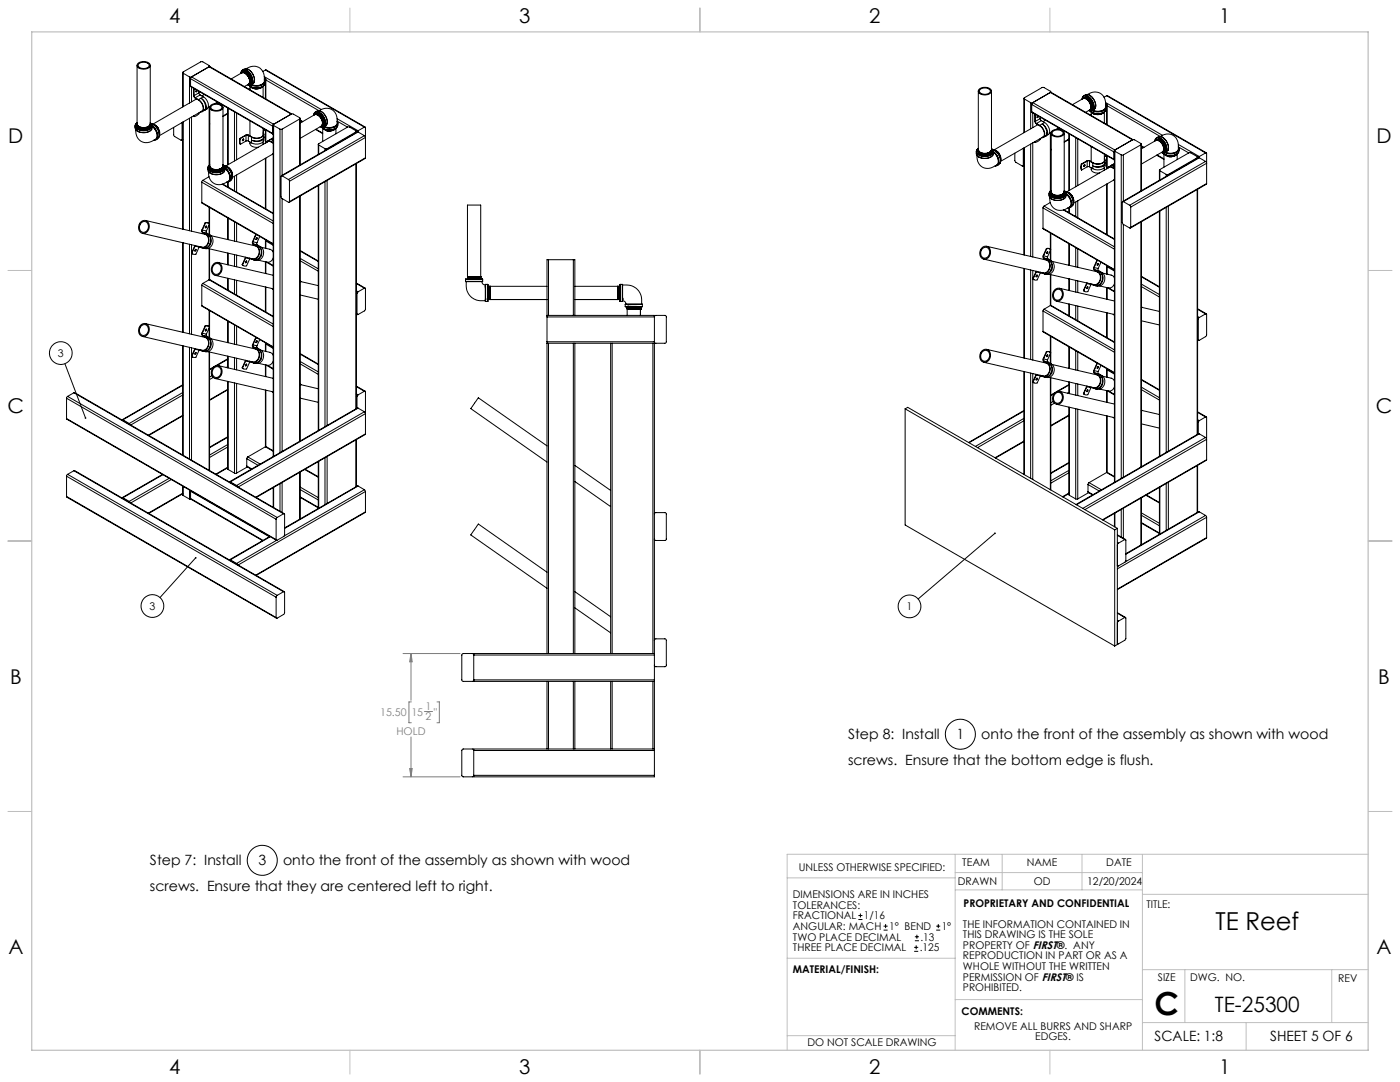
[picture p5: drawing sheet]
<svg xmlns="http://www.w3.org/2000/svg" width="559mm" height="432mm" viewBox="0 0 559 432" stroke-linecap="round" stroke-linejoin="round" font-family="sans-serif">
<defs><g id="words">
<text font-size="12.7" x="460.9" y="405.2">C</text>
<text font-size="9.9" x="485.1" y="371.2">TE Reef</text>
<text font-size="8.5" x="484.9" y="404">TE-25300</text>
<g font-size="8.1">
<text x="67.6" y="9.3">4</text>
<text x="207.3" y="9.3">3</text>
<text x="347" y="9.3">2</text>
<text x="486.7" y="9.3">1</text>
<text x="3.3" y="57">D</text>
<text x="549.4" y="57">D</text>
<text x="3" y="164.9">C</text>
<text x="549.1" y="164.9">C</text>
<text x="4" y="272.9">B</text>
<text x="550.1" y="272.9">B</text>
<text x="3.3" y="380.8">A</text>
<text x="549.4" y="380.8">A</text>
<text x="67.6" y="428.4">4</text>
<text x="207.3" y="428.4">3</text>
<text x="347" y="428.4">2</text>
<text x="486.7" y="428.4">1</text>
</g>
<g font-size="5.6">
<text x="338.5" y="294.9">Step 8: Install</text>
<text x="381.8" y="295">1</text>
<text x="391.6" y="294.9">onto the front of the assembly as shown with wood</text>
<text x="338.5" y="305.1">screws. Ensure that the bottom edge is flush.</text>
<text x="59.9" y="345.2">Step 7: Install</text>
<text x="103.1" y="345.3">3</text>
<text x="113" y="345.2">onto the front of the assembly as shown with wood</text>
<text x="59.9" y="355.5">screws. Ensure that they are centered left to right.</text>
<text x="460.9" y="415.2">SCALE: 1:8</text>
<text x="507" y="415.2">SHEET 5 OF 6</text>
</g>
<g font-size="4.2">
<text x="23.1" y="142.4">3</text>
<text x="59.7" y="243.3">3</text>
<text x="361.9" y="243.5">1</text>
<text x="318.8" y="347.7">UNLESS OTHERWISE SPECIFIED:</text>
<text x="384.1" y="345.5">TEAM</text>
<text x="409.9" y="345.7">NAME</text>
<text x="441.6" y="345.7">DATE</text>
<text x="382.3" y="353.3">DRAWN</text>
<text x="412.6" y="353.3">OD</text>
<text x="433.9" y="353.3">12/20/2024</text>
<text x="316.5" y="358.5">DIMENSIONS ARE IN INCHES</text>
<text x="316.5" y="362.7">TOLERANCES:</text>
<text x="384.6" y="361.9">PROPRIETARY AND CONFIDENTIAL</text>
<text x="457.6" y="362.3">TITLE:</text>
<text x="316.5" y="371.2">ANGULAR: MACH</text>
<text x="316.5" y="366.9">FRACTIONAL</text>
<text x="344.8" y="366.9">1/16</text>
<text x="354.9" y="371.2">1° BEND</text>
<text x="375.9" y="371.2">1°</text>
<text x="384.4" y="370.2">THE INFORMATION CONTAINED IN</text>
<text x="316.5" y="375.4">TWO PLACE DECIMAL</text>
<text x="367.4" y="375.4">.13</text>
<text x="384.4" y="374.4">THIS DRAWING IS THE SOLE</text>
<text x="316.5" y="379.6">THREE PLACE DECIMAL</text>
<text x="367.1" y="379.6">.125</text>
<text x="384.4" y="378.6">PROPERTY OF FIRST®. ANY</text>
<text x="384.4" y="382.9">REPRODUCTION IN PART OR AS A</text>
<text x="316.5" y="388.4">MATERIAL/FINISH:</text>
<text x="384.4" y="387.1">WHOLE WITHOUT THE WRITTEN</text>
<text x="384.4" y="391.3">PERMISSION OF FIRST® IS</text>
<text x="384.4" y="395.6">PROHIBITED.</text>
<text x="462.2" y="391.3">SIZE</text>
<text x="475.1" y="391.3">DWG. NO.</text>
<text x="534.1" y="391.8">REV</text>
<text x="383.8" y="405.1">COMMENTS:</text>
<text x="388.8" y="410.9">REMOVE ALL BURRS AND SHARP</text>
<text x="322.3" y="417.6">DO NOT SCALE DRAWING</text>
<text x="413.2" y="415.2">EDGES.</text>
</g>
<g font-size="4.2" fill="#808080">
<text x="151.7" y="285.6">15.50</text>
<text x="164.2" y="285.6">15</text>
<text x="169.8" y="283.3">1</text>
<text x="169.8" y="287.5">2</text>
<text x="173.1" y="285.6">&quot;</text>
<text x="158.2" y="293.2">HOLD</text>
</g>
</g></defs>
<g fill="none" stroke="#c0c0c0" stroke-width=".4">
<path d="M139.7 3.2v9.5M279.4 3.2v9.5M419.1 3.2v9.5M3.1 107.9h9.6M546.1 107.9h9.5M3.1 215.9h9.6M546.1 215.9h9.5M3.1 323.8h9.6M546.1 323.8h9.5M314.2 350.3h67M381.2 340.9v78.2M381.2 355.1h74.8"/>
<path d="M381.2 348.2h74.8M400 340.9v14.2M431.9 340.9v14.2M456 340.9v78.2M456 356.9h90.1M546.1 340.9h-231.9v78.2M314.2 382.4h67.2M381.2 398.9h74.8M456 387h90.1M472.9 387v21.1M531.6 387v21.1M139.7 419.1v9.6"/>
<path d="M279.4 419.1v9.6M314.2 413.3h67M419.1 419.1v9.6M456 408.1h90.1M497.4 408.1v11"/>
</g>
<path d="M12.7 12.7h533.4v406.4h-533.4z" fill="none" stroke="#c0c0c0" stroke-width=".5"/>
<g fill="none" stroke="#000" stroke-width=".4">
<path d="M54.7 26.1v23.3a3.2 3.2 0 0 0 4.7 .9l.6-.9v-23.3M54.9 25.5a3.4 3.4 0 0 1 5 .4 2.53 2.53 0 0 1-3.6 1.6l-.6-.2a1.2 1.2 0 0 1-.8-1.8zM55.4 25.5a2.72 2.72 0 0 1 4.1 .5 2.57 2.57 0 0 1-4.1 .7l-.3-.5zM72.9 29v13.7M73.1 29.2l2.5 1.5M73.1 29.2v13.4M75.6 30.7h.8M75.6 30.7v10.4M76.1 34.3l32.8 19.2M76.1 31.4l32.7 18.9M76.1 34.3l32.7 18.9M76.1 31.4v2.9"/>
<path d="M76.4 30.7l-.3 .7M76.4 30.7l32.8 18.9M76.4 34.8v5.8M77.3 35.6l.1 3 1.8 1.3a3.2 3.2 0 0 1 1.3 4.5l-.2 .1M77.3 35.6h.1M77.4 38.2l.5 .8M77.4 35.6v2.6M77.5 35.3l-.2 .3M77.6 35.5l-.2 .1M77.9 39l1.3 .8M78.5 39.5l-17.5 10.1M78.5 35.9l-.3 .7 .3-.1 .2-.4"/>
<path d="M78.6 36l-.4 .6M79.2 39.8a3.6 3.6 0 0 1 1.6 4.7l-.9 .2M79.4 37l.5 .9M79.4 37l-2 1.2M79.4 36.5v.5M79.9 37.9l-2 1.1M79.9 37.9l1.3 .7M81.2 38.6a3.5 3.5 0 0 1 1.4 4.9l-.9 .5M81.2 38.6l-2 1.2M81.6 37.7l-1 .6M83.5 26.6v-.4l-2.6-1.6h-.7l-7.1 4.1v.5M83.5 26.6l33 18.9"/>
<path d="M83.5 26.6l-7.1 4.1M83.5 26.6l32.7 18.9M83.6 26.4v.2M96.1 29.3a1.56 1.56 0 0 1 1.2-1.5 1.56 1.56 0 0 1 1.7 .6 3.8 3.8 0 0 1 1.2 5.5l-1.4-.1a1.65 1.65 0 0 0 1.9-.5 1.65 1.65 0 0 0 0-2 3.4 3.4 0 0 0-4-3.1l-.5 1.1M96.6 29.1a2.95 2.95 0 0 1 3.3 3.3l-.6 1.1M96.7 29h.1M96.7 29a3 3 0 0 1 2.7 4.4v.1a1.84 1.84 0 0 0 .6-3l-1-1.4a1.38 1.38 0 0 0-2.3-.1M96.7 29l-4.4 2.5M96.7 29l1.6 .6M96.7 29a3.1 3.1 0 0 1 2.5 4.5M96.8 28.9a3.1 3.1 0 0 1 3.2 3.9l-.5 .6M96.9 28.9h.1"/>
<path d="M96.9 28.9a3.1 3.1 0 0 1 2.7 4.4M97 28.8a3.1 3.1 0 0 1 3.2 3.9l-.5 .6M97.1 28.8h.1M97.1 28.8a3 3 0 0 1 2.7 4.4M97.2 28.7l.7-.1 1.3 .6M97.3 28.6h.1M97.3 28.6l1.3 .2M97.3 29a3.6 3.6 0 0 1 2.4 3.5M97.4 28.9l1.4 .6M98.1 27.4l-1.3 .5M98.1 27.4l1.1 .4M98.3 27.4a4.6 4.6 0 0 1 5.8 .2 4.6 4.6 0 0 1 1 5.7 4.7 4.7 0 0 1-4.7 .4"/>
<path d="M98.3 29.6a3 3 0 0 1 .8 4.1l-1.6 .8M98.3 29.6a3.7 3.7 0 0 1 1.3 3.5M98.3 29.6a2.94 2.94 0 0 1 .9 4M99.2 27.8a4.8 4.8 0 0 1 2.1 5.3M99.2 27.8a4.6 4.6 0 0 1 2.1 5.2M99.2 33.6h.1M99.6 33.1h.1M99.6 33.3h.1M99.6 32.9v.1M99.8 34.4v1.4M99.8 35.4l-.4 .2M99.8 33.2h.1"/>
<path d="M100 34.5a3.6 3.6 0 0 0 4.8 0M100 34.5a3.7 3.7 0 0 0 4.6 .1 3.6 3.6 0 0 1-4.6-.1zM100.1 34.6a3.8 3.8 0 0 0 4.4 .1M100.8 34.9l1.4 .3 1.4-.2M101.7 35.1l.9 .1M105 33.3h.1M105 34.4v4.5M105.5 30.6l22.7 13.1M105.5 31.1l.5 .3-.1 .4M105.5 31.6l.1 .2M105.6 31.8a2.03 2.03 0 0 1-2.3 2.4l-3-.4 1-.7M105.6 33.8a4.6 4.6 0 0 1-6.3 .2"/>
<path d="M105.7 31.8l.1 .3a2.63 2.63 0 0 1-3.4 2.3l-2.2-.5M105.8 32.4a2.6 2.6 0 0 1-3.2 2.7l-1.9-.3-1.4-.8M105.9 27.9l39.8 22.8M105.9 31.8l-.2 .1M105.9 27.9l39.6 22.8M105.9 27.9l-1 .6M105.9 31.8v7.6M106.1 31.9l21.3 12.3a4.5 4.5 0 0 1 5.1-.4 4.5 4.5 0 0 1 2.1 4.8v.5M106.1 31.6v7.9M390.5 36.4v23.3a3.1 3.1 0 0 0 4.6 .9l.6-.9v-23.3M390.7 35.8a3.4 3.4 0 0 1 5 .4 2.86 2.86 0 0 1-4.5 1.2 1.13 1.13 0 0 1-.5-1.6zM391.1 35.9a2.63 2.63 0 0 1 4.2 .5 2.5 2.5 0 0 1-4.4-.1z"/>
<path d="M408.7 39.3v13.7M408.9 39.5l2.5 1.5M408.9 39.5v13.3M419.2 36.9v-.5l-3-1.5-7.4 4.2 .1 .4M419.2 36.9l33 18.8M419.2 36.9l-7 4.1M419.2 36.9l32.8 18.9M419.4 36.7v.2M432.2 38.7l-.3 .9M432.2 38.7l.3-.4a3.4 3.4 0 0 1 4 2.9l.1 .4a1.72 1.72 0 0 1 0 1.9 1.72 1.72 0 0 1-1.8 .7l-.2-.1a1.64 1.64 0 0 0 1.8-.6 1.64 1.64 0 0 0 0-1.9 3.7 3.7 0 0 0-3.8-3.3l-.7 1.2M432.3 39.3a2.97 2.97 0 0 1 3.3 3.4l-.5 1.1M432.4 39.3a1.65 1.65 0 0 1 2.9 .6 2.37 2.37 0 0 1 0 3.8h-.1"/>
<path d="M432.5 39.3a3.2 3.2 0 0 1 3 4.1l-.3 .3M432.5 39.2l-.1 .1M432.5 39.3l-4.4 2.5M432.5 39.3h.7l.9 .6M432.5 39.3a3.2 3.2 0 0 1 2.5 4.6M432.6 39.2a3 3 0 0 1 2.9 4.4l-.2 .1M432.7 39.1a3.1 3.1 0 0 1 2.7 4.5M432.7 39.1l-.1 .1M432.8 39.1a2.85 2.85 0 0 1 3.2 3.2l-.1 .9-.4 .4M432.9 39a3.1 3.1 0 0 1 2.7 4.5M432.9 39v.1M432.9 39l.8-.2 1.2 .7"/>
<path d="M433.1 38.9l1.3 .2M433.1 39.3a3.6 3.6 0 0 1 2.4 3.5M433.1 38.9h-.1M433.2 39.2l1.4 .6M433.8 37.7l-1.2 .5M433.8 37.7l1.1 .3M433.9 37.7l1.1 .3M434.1 37.7a4.6 4.6 0 0 1 5.7 .2 4.6 4.6 0 0 1 1 5.7 4.8 4.8 0 0 1-4.6 .4M434.1 39.9a2.91 2.91 0 0 1 .8 4l-1.6 .9M434.1 39.9a3.6 3.6 0 0 1 1.2 3.5M434.1 39.9a2.91 2.91 0 0 1 .9 4M434.9 38a4.8 4.8 0 0 1 2.2 5.3"/>
<path d="M435 38a4.6 4.6 0 0 1 2.1 5.3M441.7 38.2l39.8 22.8M441.7 38.2l39.5 22.8M441.7 38.2l-1 .6M53.9 50.2l.2 1.4M54.1 51.6l.8 .8M54.7 48.9a1.61 1.61 0 0 0-.7 1.9 1.61 1.61 0 0 0 1.6 1.1 3.9 3.9 0 0 0 5.1-1.6l-.1-.7-.6-.5a1.52 1.52 0 0 1 .5 1.7 1.52 1.52 0 0 1-1.4 1 3.8 3.8 0 0 1-5.1-1.6l.7-1.2M54.7 49.7l.3 .5M54.7 49.9l.1 .3M54.7 49.8v.1M54.7 50.1h.1M54.8 50.3h.1"/>
<path d="M54.8 49.7a3.2 3.2 0 0 0 5.1 0M54.8 50.1h-.1M54.8 50.2l1 .8M54.9 50l.1 .2M55 50.9l.4 .4M59 50.9a3.8 3.8 0 0 1-3.2 .1M59.8 50.1a3.4 3.4 0 0 1-4.8 .2M59.8 50.1h.1M59.9 50.6l-.7 .8M59.9 50a3.3 3.3 0 0 1-4.1 1M59.9 50a3.2 3.2 0 0 1-4.8 .8l-.4-.7M59.9 50.2a3 3 0 0 1-5.1 .1"/>
<path d="M59.9 50.1a2.81 2.81 0 0 1-4 1.4l-.9-.6-.2-.7M59.9 49.8a3 3 0 0 1-4.9 .9l-.3-.7M59.9 49.6a2.94 2.94 0 0 1-4.5 1.2l-.7-1.1M59.9 50h.1M59.9 50.2h.1M60 49.7a1.91 1.91 0 0 1-2.5 2.1l-1.9-.4a1.22 1.22 0 0 1-.9-1.8v.1M60 49.5a3.3 3.3 0 0 1-5 .7M60 49.5a3.2 3.2 0 0 1-5.1 .6l-.2-.6M60 49.5h.1M60 49.7l-.1 .3M60.4 49.4a4.6 4.6 0 0 1 3 5.5M60.4 49.4a4.6 4.6 0 0 1 2.8 5.7l-.9 .7"/>
<path d="M60.6 51.6a4.6 4.6 0 0 1-5.7 .8M60.6 51.5a4.8 4.8 0 0 1-5.7 .9M60.7 50.1a4.4 4.4 0 0 1 1.8 5.4l-.9 .5M60.7 50.5a3.9 3.9 0 0 1 1.5 5 4.6 4.6 0 0 1-7.9-2l-.1-1.7M60.7 50.2l-.1 1.3M60.7 50.3a4 4 0 0 1 1.5 5.4l-.6 .2M61.2 49.7l1 .4 .8 .8zM61.4 49.8l1.6 1.1M61.4 56h.2M61.8 50.1l.1 .1a3.9 3.9 0 0 1 1.7 3.4M61.9 50.2l.2 .1a4 4 0 0 1 1.5 3.2M63 50.9l.7 1.6-.1 1.4"/>
<path d="M69.3 50.8l.2 3.5 2.8 1.7 .4-.3M72.7 48.9v6.8M72.9 55.8l-.3 .2M72.9 48.8v42.6M72.9 55.6l-.2 .1M73.1 48.6v42.9M75.6 47.2v44.9M76.4 46.7v45.6M77.3 46.2l.1 .3M77.4 46.1v.4M79.4 45v.4l-.7 .6-1.3 .5M80.8 44.2l-17.2 10"/>
<path d="M81.5 44.1l-.9 .5M82.1 42.8l-.6 1.3M82.4 42.6l-.2 .9-.7 .6M82.4 42.6a4.3 4.3 0 0 0-1.9-3.2 4.6 4.6 0 0 1 1.6 3.4M82.4 42.6l-.3 .2M83.5 42.7v23.2M83.6 42.6v23.2M83.7 42.8v23.3a3.1 3.1 0 0 0 5.3 .1v-23.4M83.7 49.3l-.1 .1M83.7 49.5l-.1 .1M83.8 42.5l-.8 .4M84.1 42.1a3.3 3.3 0 0 1 4.9 .7 3.2 3.2 0 0 1-4.7 1 1.06 1.06 0 0 1-.2-1.7z"/>
<path d="M84.6 42.1a2.58 2.58 0 0 1 3.9 .8 2.53 2.53 0 0 1-4.3-.1zM86.8 40.7l-1 .6M90.9 45.4l-1.9 1.1M90.9 43.1v22.7M90.9 45.2l-1.9 1.1M91.1 43.2v22.5M93.6 44.7v19.5M94.4 45.1v18.7M95.8 55.2l-.2 1.5 .4 .9M95.8 55.2l.2 .1M96 55.3v2.3M97.2 55.5l-.4 .6"/>
<path d="M98.2 54h.9M98.2 56.3h.9M98.2 54l-2.2 1.3M98.2 54v2.3M98.2 56.3l-2.2 1.3M99.1 54l1.3 .8M99.1 54v2.3M99.1 56.3l1.3 .7M99.8 56.7a2.38 2.38 0 0 0 3.3 2M99.8 48.2v6M100.4 54.8v2.2M104.5 55.7a5.1 5.1 0 0 1-3.8 .4 4.3 4.3 0 0 0 3.8 0"/>
<path d="M104.5 55.7v.4M105 53.2a1.96 1.96 0 0 1-2.6 1.9l-1.6-.3-1.7-.9-.6-.1-2.7 1.4M105 52.9a1.53 1.53 0 0 1-.1 1.6 1.53 1.53 0 0 1-1.5 .6l-1.8 .1-1.2-.4M105 56.6v1.1M105 51.3v2.6M105.3 54.5l-.1 .9-.7 .7M105.3 53.6l-.1 1.3-.7 .8M105.3 54.9v.9a3.3 3.3 0 0 1-4.9 1.2M105.5 51.5l-.5 .8M105.9 51.8v5.3M106.1 51.9v5.1M106.6 56.8a1.12 1.12 0 0 1 1.6-.1l.8 .5"/>
<path d="M107.2 56.4l-17.2 9.9M107.6 55.8h1.3zM107.6 55.8l-.8 .5M108.2 56.5a1.21 1.21 0 0 0-1.9 .4M108.2 56.5l.8 .5M108.8 53.2l.2 .4M108.8 50.3v2.9M109 55.1l-1.2 .6M109 49.8v132.4M109 56l-.8 .5M109.2 49.6v.5M109.2 49.6l-.4 .7"/>
<path d="M109.2 50.1l2.6 1.4M109.2 50.1v132M111.8 51.5h.8M111.8 51.5v129.2M112.6 51.5v18.5M116.2 45.5h.8l2.6 1.5v.5M116.2 45.5l-7 4.1M119.6 47.5l-7 4M119.6 47.5v18.4M119.8 49.1l5.7-3.3a3.1 3.1 0 0 1 3.1 3.9l-.4 .7-8.4 4.8M119.8 47.2v18.6M119.8 48.1l.8 .5"/>
<path d="M119.8 47.9l1 .6M125.2 46a1.56 1.56 0 0 1 1.1-1.5 1.56 1.56 0 0 1 1.8 .7 4.2 4.2 0 0 1 1.4 5.3l-.8 .3M125.2 46a1.48 1.48 0 0 1 1.1-1.3 1.48 1.48 0 0 1 1.6 .6 3.9 3.9 0 0 1 1.4 5.2l-.6 .2-.9-.1 .9 .2M125.6 45.8a3 3 0 0 1 2.7 4.5M125.6 45.8h.1M125.7 45.8a3.1 3.1 0 0 1 2.7 4.4M125.8 45.6h.1M125.9 45.6a3 3 0 0 1 2.7 4.5M125.9 45.6a2.99 2.99 0 0 1 3.3 3.4l-.5 1.1M125.9 51.6l2.9 1.7M126 45.5h.1M126 45.5a3 3 0 0 1 2.8 4.5"/>
<path d="M126.1 51.6l2.7 1.5M126.2 45.5a3 3 0 0 1 3.1 3.9l-.5 .6M126.2 45.7h.1M126.2 45.4h.1M126.3 45.7a3.4 3.4 0 0 1 2.3 4.1M126.3 45.4a3 3 0 0 1 2.6 4.5M126.5 45.3l1.2 .2M127 57.6v4.1M127.1 44.2l-1.2 .5M127.1 44.2l1.1 .3M127.1 44.2l1.2 .3M127.2 57.9l2.5 1.4"/>
<path d="M127.2 57.9v3.7M128.2 44.5a4.3 4.3 0 0 1 1.8 5.7l-.7 .4a4.4 4.4 0 0 0 5.4-1.2l-.1-.9M128.3 44.5a4.7 4.7 0 0 1 2.1 5.3M128.4 50.8a4.7 4.7 0 0 0 6.3-.3 4.5 4.5 0 0 1-6.3 .3zM128.4 50.2l-.1 .1M128.6 50.1h.1M128.8 50h-.1M128.8 51.2v5.2M128.9 49.9h.1M129 51.3l1.4 .8M129.3 51.5a4.1 4.1 0 0 0 4 .1M129.4 51.5h.1a4.1 4.1 0 0 0 3.6 .1"/>
<path d="M129.5 48.8a3.4 3.4 0 0 0-3.3-3.5l-.4 .4a3.1 3.1 0 0 1 3.2 3.5l-.5 1M129.5 48.8a1.18 1.18 0 0 1-1.1 1.4M129.5 48.8l-.1 .4M129.7 59.3h.9M129.7 59.3v.8M130.4 52.1l.6 .1M130.4 52.1h.1M130.6 59.3v.3M132.6 52.1h-2.2M133.8 51.4a3.5 3.5 0 0 1-3.4 .7M133.9 51.3a3.4 3.4 0 0 1-2.9 .9M133.9 51.3l-1.3 .8"/>
<path d="M134.1 51.2v2.2M134.5 49.1a3.6 3.6 0 0 1-5 1.4M134.5 47.4l8.4 4.8M134.7 48.6l.1 .3a2.65 2.65 0 0 1-3.3 2.3l-2.3-.5M134.7 48.5l-.1-.1 4.1 2.3M134.9 49.2l-.2 1.3M138.7 50.7l-11.5 6.7v.5M138.7 50.7h.9l2.5 1.5v.5M142.1 52.7l-11.5 6.6M142.1 52.7v.3M142.2 52.4v.4M142.2 52.8h.1"/>
<path d="M142.9 52.7l-30.6 17.4M142.9 52.2l-.4 .5M142.9 52.7l-30.3 17.5M142.9 52.7l2.6 1.5M145.5 54.2l.4 .7-30.4 17.5M145.5 50.7l.4 .3v12M145.5 54.2l-30.4 17.4M145.5 50.7l-2.6 1.5M390.5 59.9a1.71 1.71 0 0 0 2.1 2.1l2.3-.4a1.16 1.16 0 0 0 .8-1.7M390.5 59.9l.1 .6M390.5 59.8a3.1 3.1 0 0 0 5 .6l.2-.6M390.5 60a3.2 3.2 0 0 0 5.2 0"/>
<path d="M395.7 59.9a3 3 0 0 1-4.5 1.2l-.7-1.1M395.7 59.8l-.1 .5M396.3 59.9l-.5-.6a1.53 1.53 0 0 1 .5 1.7 1.53 1.53 0 0 1-1.5 1.1 3.8 3.8 0 0 1-5-1.6l.7-1.2a1.59 1.59 0 0 0-.7 1.8 1.59 1.59 0 0 0 1.6 1.1 3.9 3.9 0 0 0 5.1-1.6l-.2-.7M397 60l1 .4 .7 .8zM408.4 59.2v6.8M408.7 59.1v42.6M408.9 58.9v42.8M411.4 41h.8M411.4 41v10.4M411.4 57.5v44.8M411.8 44.6l32.9 19.2M411.8 41.7l32.8 18.9"/>
<path d="M411.8 44.6l32.8 18.9M411.8 41.7v2.9M412.2 41l-.4 .7M412.2 41l32.8 18.9M412.2 45v5.9M412.2 57v45.6M413.1 45.8v2.9l.5 .7 1.4 .8a3.2 3.2 0 0 1 1.3 4.5l-.3 .1M413.1 56.5l.1 .3M413.1 45.8l.1 .1M413.2 48.5l.5 .8M413.2 45.9v2.6M413.2 56.4v.4"/>
<path d="M413.3 45.6l-.2 .2M413.4 45.7l-.2 .2M413.7 49.3l1.3 .7M414.2 49.8l-17.4 10M414.5 46.4l-.5 .6 .1-.7 .2 .2-.4 .3M415 50a3.6 3.6 0 0 1 1.5 4.8l-.8 .2M415.2 47.3l.4 .9M415.2 55.3l-.5 .8-1.5 .7M415.2 47.3l-2 1.2M415.2 46.7v.6M415.6 48.2l-1.9 1.1M415.6 48.2l1.3 .7"/>
<path d="M416.5 54.5l-17.2 9.9M416.9 48.9a3.4 3.4 0 0 1 1.5 4.8l-.9 .6M416.9 48.9l-1.9 1.1M417.3 54.4l-.9 .5M417.3 48l-1 .5M417.8 53.1l-.5 1.3M418.1 52.9l-.2 .9-.6 .6M418.1 52.9a4.5 4.5 0 0 0-1.9-3.3v.1a4.8 4.8 0 0 1 1.6 3.4M418.1 52.9l-.3 .2M419.2 53v23.2M419.4 52.8v23.3M419.5 53.1v23.3a3.1 3.1 0 0 0 5.3 0v-23.3"/>
<path d="M419.5 59.8l-.1 .1M419.5 59.6l-.1 .1M419.6 52.8l-.8 .4M419.8 52.4a3.4 3.4 0 0 1 4.9 .5 2.67 2.67 0 0 1-3.9 1.5l-.3-.1a1.2 1.2 0 0 1-.7-1.9zM420.2 52.5a2.66 2.66 0 0 1 4.1 .7 2.5 2.5 0 0 1-4.4-.2zM422.6 51l-1.1 .6M426.6 55.7l-1.8 1.1M426.6 53.4v22.7M426.6 55.5l-1.8 1.1M426.8 53.5v22.5M429.4 54.9v19.6M430.2 55.4v18.6"/>
<path d="M435 43.9h.1M435.2 43.7h.1M435.4 43.2l-.1 .2M435.4 43.6h.1M435.5 43.5h.1M435.5 44.7v1.4M435.5 58.5v6M435.5 45.6l-.3 .3M435.8 44.8a3.7 3.7 0 0 0 4.6 .1M435.8 44.8a3.7 3.7 0 0 0 4.7 .1M435.8 44.8a3.7 3.7 0 0 0 4.8 0M435.9 44.9a3.7 3.7 0 0 0 4.3 .1"/>
<path d="M436.5 45.2l1.5 .3 1.4-.2M437.5 45.4h.9M440.8 44.7v4.4M441.3 40.9l22.7 13.1M441.3 41.9v.1a2.03 2.03 0 0 1-2.3 2.4l-3-.3 1.1-.8M441.3 41.4l.6 .4-.2 .3M441.4 44a4.6 4.6 0 0 1-6.3 .3M441.4 42.1l.2 .5a2.98 2.98 0 0 1-3.8 2.1l-1.9-.5M441.4 44a4.7 4.7 0 0 1-6.3 .3M441.6 42.7l-.2 1.3M441.7 42.1l-.2 .1M441.7 42.1v7.6"/>
<path d="M441.9 42.2l21.2 12.3a4.5 4.5 0 0 1 5.2-.4 4.5 4.5 0 0 1 2.1 4.8v.4M441.9 41.8v8M445 59.9v.5M445 59.9l-.4 .7M452 55.8h.9l2.6 1.5-.1 .5M452 55.8l-7 4.1M455.4 57.8l-7 4M455.4 57.8v18.4M455.6 59.4l5.7-3.3a3 3 0 0 1 2.6 4.5l-8.3 4.9M455.6 57.5v18.6M455.6 58.4l.8 .5M455.6 58.2l1 .6"/>
<path d="M461 56.3a1.56 1.56 0 0 1 1.3-1.4 1.56 1.56 0 0 1 1.6 .9 3.6 3.6 0 0 1 1 5.1h-1.3M461.2 55.5l-.3 .8M461.2 55.4l.2-.2a2.64 2.64 0 0 1 3.6 1.7l.6 1.4a1.69 1.69 0 0 1 .1 2 1.69 1.69 0 0 1-1.9 .7l-.2-.1M461.4 56.1a3 3 0 0 1 2.7 4.5h-.1M461.4 56h.1M461.4 56a3.1 3.1 0 0 1 2.7 4.5M461.6 55.9h.1M461.6 55.9a3.1 3.1 0 0 1 2.7 4.5M461.6 55.8a2.47 2.47 0 0 1 3.4 2.1l.2 .6a1.38 1.38 0 0 1-1 2 2.93 2.93 0 0 0-1.3-4.4zM461.7 55.9a3 3 0 0 1 3.3 3.4l-.6 1M461.8 55.8h.1M461.8 55.8a3.1 3.1 0 0 1 2.7 4.5"/>
<path d="M461.9 55.8a2.99 2.99 0 0 1 3.3 3.3l-.6 1.1M462 56h.1M462 55.7a2.98 2.98 0 0 1 2.7 4.4M462 56a3.6 3.6 0 0 1 2.4 4.1M462.3 55.6l1.1 .2M462.9 54.5l-1.3 .5M462.9 54.5l1.1 .3M464 54.8a4.3 4.3 0 0 1 1.8 5.7l-.7 .4a4.3 4.3 0 0 0 5.4-1.2l-.2-1.1 4.2 2.4M464 54.8a4.7 4.7 0 0 1 2.2 5.3M465.2 59v.4M470.3 59.3a3.3 3.3 0 0 1-4.6 1.7l-.5-.2M470.3 57.6l8.4 4.9"/>
<path d="M470.5 58.8l.1 .4a2.59 2.59 0 0 1-3.3 2.2l-2.3-.4M470.6 59.4a2.61 2.61 0 0 1-3.2 2.7l-1.9-.2-1.4-.9a4.5 4.5 0 0 0 6.3-.2M80.5 72.7v8.1M80.5 72.7l28.5 16.5M81 72l-.5 .7M81 72l28 16.2M82.9 67l.2 1.3M83.1 68.3l.9 .8M83.1 68.4l.9 .7M83.4 66l.3-.2a1.49 1.49 0 0 0-.6 1.6 1.49 1.49 0 0 0 1.4 1.1 4 4 0 0 0 5.1-1.4v-.7l-.6-.7a1.55 1.55 0 0 1 .7 1.7 1.55 1.55 0 0 1-1.4 1.2 3.9 3.9 0 0 1-5.4-1.6zM83.4 70.5l-2.4 1.5M83.7 67.1h.1"/>
<path d="M83.7 66.4a2.67 2.67 0 0 0 4 1.4l.9-.6 .4-.8a1.91 1.91 0 0 1-2.4 2.1l-1.4-.1a1.47 1.47 0 0 1-1.5-2zM83.7 66.5l.3 .5M83.7 66.6l.1 .4M83.7 66.8v.1M83.8 66.4a3.2 3.2 0 0 0 5.1 .1M83.8 67l1 .8M83.9 66.8l.1 .2M84 67.7l.4 .4M88.1 67.7h-.1a3.8 3.8 0 0 1-3.2 .1M88.7 73.5l20.3 11.8M88.8 66.8a3.4 3.4 0 0 1-4.8 .3M88.8 66.8v.1"/>
<path d="M88.9 66.7a3.5 3.5 0 0 1-4.9 .3M88.9 73.4l20.1 11.7M88.9 66.8l.1 .1M88.9 66.7a3.3 3.3 0 0 1-4.1 1.1M88.9 66.4v.1M89 66.5h.1M89 67l-.8 1.1M89 66.3l-.1 .4M89 66.7a3.1 3.1 0 0 1-5.3 .2M89 67a3 3 0 0 1-5.3 .1M89 66.8a3 3 0 0 1-4.9 .9l-.3-.7M89 66.6a3.1 3.1 0 0 1-5 .8l-.3-.7"/>
<path d="M89 66.3a3 3 0 0 1-5.3 .1v-.1M89 66.7h.1M89 66.9v.1M89 66.5l-.1 .2M89 66.3h.1M89.4 66.1a4.6 4.6 0 0 1 3 5.6M89.5 66.1a4.7 4.7 0 0 1 2.9 5.7M89.6 68.4a4.6 4.6 0 0 1-5.6 .7M89.6 68.3l.2-1.3a4 4 0 0 1 1.4 5.5l-.6 .1M89.6 68.3a4.7 4.7 0 0 1-5.6 .8M89.8 67.2a4 4 0 0 1 1.5 5 4.7 4.7 0 0 1-7.8-1.6l-.3-2.1M89.8 66.9a4.2 4.2 0 0 1 1.6 5.6l-.9 .2"/>
<path d="M90.2 66.4a3.7 3.7 0 0 1 2.5 4.3M90.5 66.6a3.7 3.7 0 0 1 2.2 4 3.8 3.8 0 0 0-2.2-4zM90.9 72.7v1.9M91 67l.1 .1a3.6 3.6 0 0 1 1.5 3.2M91.1 72.6v2.1M92.4 71.8l-1.1 .7M93.6 70.3v5.8M94.4 69.9v6.7M105.9 63.2v20.1M106.1 63.1v20.3M108.8 61.6l.2 .1M108.9 61.5h.1"/>
<path d="M109 61.4l-16.4 9.5M112.6 79.2l2.5 1.5 .4-.2M112.6 70.2l-.4 .1v8.3l.4 .6M112.6 70.2l2.5 1.4M112.6 79.2v101M115.1 71.6l.4 .8M115.5 72.4v8.1M119.6 78.3v97.8M119.8 78.2v97.8M127 74v97.8M127.2 73.9v97.8M129.7 72.5v97.8"/>
<path d="M130.6 72v97.8M142.1 65.4v97.8M142.2 65.3v97.8M145.9 63l-30.5 17.8M145.9 63l-30.4 17.5M389.7 60.5l.2 1.3M389.9 61.9l.8 .8M389.9 61.8l.8 .8M390.5 60.4h.1M390.5 60l.2 .5M390.5 60.6a3.1 3.1 0 0 0 5 .5l.1-.3M390.6 60.5l.9 .8"/>
<path d="M390.6 60.3l.1 .2M390.7 61.1l.5 .5M394.8 61.2a4 4 0 0 1-3.3 .1M395.5 60.4l.1-.1a3.3 3.3 0 0 1-4.8 .3M395.6 60.3a3.6 3.6 0 0 1-4.9 .2M395.6 60.8l-.7 .8M395.7 60.3a3.4 3.4 0 0 1-4.2 1M395.7 60.2a3.1 3.1 0 0 1-5 .7l-.2-.5M395.7 60.5l-.1 .3M395.7 60.3a2.94 2.94 0 0 1-5.2 .2M395.7 60.1a2.94 2.94 0 0 1-5.2 .2M395.7 60.5h.1"/>
<path d="M395.7 60v.3M395.7 60h.1M396.3 61.9a4.6 4.6 0 0 1-5.6 .8M396.3 61.8l.2-1.3a4.3 4.3 0 0 1 1.6 5.3l-.8 .3M396.3 61.8a4.7 4.7 0 0 1-5.6 .8M396.5 60.7a3.6 3.6 0 0 1 1.3 5.2 4.6 4.6 0 0 1-7.7-2l-.1-1.8M396.5 60.4a4.4 4.4 0 0 1 1.8 5.4l-.9 .4M397.2 60l1.5 1.2M397.2 66.2h.2M397.5 60.4a4 4 0 0 1 1.9 3.5M397.7 60.5l.1 .1a4 4 0 0 1 1.6 3.2M398.7 61.2l.8 1.9-.1 1.1"/>
<path d="M399.1 65.3l-1.1 .7M399.3 64.1a4.9 4.9 0 0 0-3.1-4.4 4.5 4.5 0 0 1 2.9 5.5M399.3 64.1l-.2 1.2M405.1 61.1v3l.2 .6 2.8 1.6 .3-.3M408.7 66l-.4 .3M408.7 65.9l-.3 .1M418.7 77.3l.2 1.3M418.9 76.7l.6-.6a1.49 1.49 0 0 0-.6 1.6 1.49 1.49 0 0 0 1.3 1.1 4 4 0 0 0 5.2-1.4l-.6-1.4 .6 .7M418.9 78.6a4.5 4.5 0 0 0 6.5 0M418.9 76.7l-.2 .4a2.79 2.79 0 0 0 3.6 2.2 2.54 2.54 0 0 0 3.2-2.4l-.1-.2M419 78.8a4.5 4.5 0 0 0 2.2 4.7 4.5 4.5 0 0 0 5.1-.5l.6-.4M419.5 77.1h.1"/>
<path d="M419.5 76.8a3.3 3.3 0 0 0 5.1 .2M419.5 76.6a2.93 2.93 0 0 0 4.5 1l.8-1M419.5 77.3v.1M419.6 76.7a3.2 3.2 0 0 0 5.1 0M419.7 77l.1 .3M419.8 78l.4 .3M423.8 78a4 4 0 0 1-3.3 0M424.6 77.2v-.1a3.3 3.3 0 0 1-4.8 .2M424.7 77v.1M424.7 77a3.3 3.3 0 0 1-4.2 1M424.7 76.7h.1a1.91 1.91 0 0 1-2.5 2.1l-1.9-.4a1.25 1.25 0 0 1-.9-1.7l.2 .8 .8 .5M424.7 77.4l-.7 1"/>
<path d="M424.7 76.6l-.1 .4M424.7 77a3.1 3.1 0 0 1-5.2 .2M424.7 77.3a3.1 3.1 0 0 1-5.2 .1M424.7 77.1a2.95 2.95 0 0 1-5.2 .2v-.1M424.7 76.9a3.1 3.1 0 0 1-4.9 .8l-.3-.7M424.7 76.7a3 3 0 0 1-4.5 1.2l-.7-1.1M424.7 76.8h.1M424.7 77h.1M424.7 77.2v.1M424.7 76.8v.2M425.2 76.4a4.6 4.6 0 0 1 3 5.6M425.2 76.4a5 5 0 0 1 3.2 4.5"/>
<path d="M425.4 78.6l.2-1.3a4.1 4.1 0 0 1 1.4 5.5l-.6 .1M425.6 77.5a3.9 3.9 0 0 1 1.4 5l-.2 .1M425.6 77.2a4.3 4.3 0 0 1 1.6 5.6l-1 .2M426 76.7a3.6 3.6 0 0 1 2.4 4.2M426.8 77.3l.1 .1a3.7 3.7 0 0 1 1.5 3.2M431.6 65.5l-.2 1.2 .3 1.1M431.6 65.5l.1 .1M431.7 65.6l-.2 1.2 .2 1M432.9 65.7l-.4 .7M434 64.3h.9M434 66.6h.9M434 64.3l-2.3 1.3"/>
<path d="M434 64.3v2.3M434 66.6l-2.3 1.2M434.9 64.3l1.3 .8M434.9 64.3v2.3M434.9 66.6l1.3 .7M435.5 67a2.38 2.38 0 0 0 3.4 2M436.2 65.1v2.2M440.2 66a4.8 4.8 0 0 1-3.7 .3 4.4 4.4 0 0 0 3.7 .1M440.2 66v.4M440.8 63.5a1.97 1.97 0 0 1-2.6 1.9l-1.4-.2-2.6-1.1-2.6 1.4M440.8 63.1a1.56 1.56 0 0 1-.1 1.7 1.56 1.56 0 0 1-1.5 .6l-1.4 .1-1.6-.4M440.8 66.8l-.1 1.2"/>
<path d="M440.8 61.6v2.6M441.1 64.8l-.2 .9-.7 .7M441.1 63.9l-.1 1.3-.8 .8M441.1 65.1v1a3.4 3.4 0 0 1-4.9 1.2M441.3 61.8l-.5 .8M441.7 62.1v5.3M441.7 73.5v20.1M441.9 62.2v5.1M441.9 73.4v20.3M442.3 67a1.17 1.17 0 0 1 1.6-.1l.9 .5M442.9 66.7l-17.1 9.9M443.4 66.1l1.2-.1z"/>
<path d="M443.4 66.1l-.9 .5M443.9 66.7a1.17 1.17 0 0 0-1.9 .5M443.9 66.7l.9 .6M444.6 63.5l.2 .3M444.6 71.8l.2 .2M444.6 60.6v2.9M444.7 71.8h.1M444.8 65.4l-1.2 .6M444.8 71.7l-16.4 9.5M444.8 60.1v132.4M444.8 66.3l-.9 .4M445 60.4l2.5 1.4"/>
<path d="M445 60.4v132M447.5 61.8h.9M447.5 61.8v129.1M448.4 61.8v18.5M461.7 61.9l2.9 1.7M461.9 61.8l2.7 1.6M462.8 67.9v4M463 68.2l2.5 1.4M463 68.2v3.6M464.1 60.5h.1M464.5 60.3h.1M464.6 61.5v5.2"/>
<path d="M464.7 60.1v.1M464.7 61.6l1.5 .8M465.1 61.7a3.8 3.8 0 0 0 4 .1M465.2 61.8a4 4 0 0 0 3.7 .1M465.5 69.6h.8M465.5 69.6v.8M466.2 62.4l.5 .1M466.2 62.4h.1M466.3 69.6v.3M468.4 62.4h-2.2M469.5 61.6a3.6 3.6 0 0 1-3.3 .8M469.7 61.6a3.4 3.4 0 0 1-3 .9"/>
<path d="M469.7 61.6l-1.3 .8M469.9 61.5v2.2M474.5 61l-11.6 6.7 .1 .5M474.5 61h.7l2.7 1.5-.1 .5M477.8 63l-11.5 6.6M477.8 63v.3M477.8 75.6v97.8M478 62.7v.4M478 75.5v97.8M478 63l.1 .1M478.7 63l-30.6 17.4M478.7 62.5l-.4 .5"/>
<path d="M478.7 63l-30.3 17.5M478.7 63l2.5 1.4M481.2 64.4l.4 .8-30.3 17.5M481.2 61l.4 .2v12M481.2 64.4l-30.3 17.5M481.2 61l-2.5 1.5M481.6 73.2l-30.4 17.8M481.6 73.2l-30.3 17.5M56.1 88.7a2.15 2.15 0 0 1 2.9-.2 2.15 2.15 0 0 1 .4 2.8 2.14 2.14 0 0 1-2.7 1.8 2.14 2.14 0 0 1-1.3-3zM56.4 88.9a1.85 1.85 0 0 1 2.6 .3 1.85 1.85 0 0 1-.2 2.5 1.77 1.77 0 0 1-2.4 .7 1.77 1.77 0 0 1-.6-2.4zM56.9 93.1l24 5.6M58 88l24 5.6"/>
<path d="M72.9 96.8v35.8M73.1 96.9v35.7M75.6 97.5v35.7M76.4 97.6v35.8M77.8 98l-1.4 3M77.9 98.2l-1.3 2.8M77.9 98.2l1.6 .4M78 98l-.1 .2M78.1 99.5l-.3 .7M79.5 98.6l-1.3 2.8-.9 .1-.7-.5M79.6 98.5l-.1 .1M80.4 98.8l.8 .2"/>
<path d="M80.5 80.8l28.5 16.7M80.5 80.8l28.5 16.5M80.8 91.8l.2 .9M80.8 91.8l1.6 .4M81 92.7l1.2 .8M81 92.7l1.5 .4M81.9 88.9l-1.4 3.3 .4 .7 1.3 .7a2.75 2.75 0 0 1 .9 3.2 2.75 2.75 0 0 1-2.9 1.8l-.2-.1M81.9 88.9l1.4 .2M81.9 88.9l.1 .1M82 89l.9-.1 .7 .5-1.2 2.8M82 89l-1.2 2.8M82.2 93.5a2.97 2.97 0 0 1 1 3.4 2.97 2.97 0 0 1-3 1.9l-.8-.4"/>
<path d="M82.2 93.5l1.7 .3M82.3 90.2l-.3 .6M82.4 92.2l.1 .9M82.5 93.1l1.4 .7M83 99.2l18.1 4.2M83.5 82.7v6.5M83.5 89.7v3.9M83.5 99.3v12.4M83.6 82.8v10.9M83.6 99.3v12.3M83.8 97.4a2.39 2.39 0 0 1-2.6 1.6M83.8 97.4a2.97 2.97 0 0 0-.5-3.6 3.1 3.1 0 0 1 .7 3.6"/>
<path d="M83.8 97.4h.2M83.9 93.8a2.97 2.97 0 0 1 .8 3.7 2.97 2.97 0 0 1-3.5 1.5M84 97.4a2.41 2.41 0 0 1-3 1.6h.2M84.2 94.1l18 4.1M90.9 87v8.6M91.1 87.1v8.5M93.6 88.5v7.7M94.4 89v7.4M101 96.5l.1 .9M101 96.5l1.6 .4M101.1 97.4l1.3 .7M101.1 97.4l1.7 .4"/>
<path d="M102.1 93.6l-1.4 3.3 .3 .6 1.3 .8a2.76 2.76 0 0 1 1 3.2 2.76 2.76 0 0 1-2.9 1.8l-.1-.1M102.1 93.6l.1 .1M102.2 93.7l-1.2 2.8M102.3 93.6h-.2M102.4 93.6l-.2 .1M102.4 98.1a2.97 2.97 0 0 1 1 3.5 2.97 2.97 0 0 1-3 1.8l-.8-.4M102.4 98.1l1.6 .4M102.5 94.9l-.3 .6M102.6 96.9l.2 .9M102.8 97.8l1.2 .7M103.7 94.4l-1.1 2.5M104 98.5a2.96 2.96 0 0 1 .9 3.7 2.96 2.96 0 0 1-3.5 1.5"/>
<path d="M104.4 98.7l3.5 .9 1.1 1M105.9 95.7v3.4M106.1 95.8v3.3M106.1 96.2l2.9 1.7M119.8 100l7.2 4.2M391.9 99a2.13 2.13 0 0 1 2.8-.2 2.13 2.13 0 0 1 .5 2.8 2.15 2.15 0 0 1-2.7 1.8 2.15 2.15 0 0 1-1.4-3zM392.2 99.2a1.81 1.81 0 0 1 2.5 .1 1.81 1.81 0 0 1 .1 2.4 1.75 1.75 0 0 1-2.3 1.2 1.75 1.75 0 0 1-1-2.4zM393.8 98.3l24 5.5M416.3 91.1l28.5 16.6M416.3 83v8.1M416.3 83l28.5 16.4M416.3 91.1l28.5 16.5"/>
<path d="M416.7 82.3l-.4 .7M416.7 82.3l28.1 16.2M417.7 99.2l-1.4 3.3 .2 .6 1.4 .8a2.76 2.76 0 0 1 .9 3.2 2.76 2.76 0 0 1-2.8 1.8l-.2-.1M417.7 99.2l1.3 .1M417.7 99.2l.1 .1M417.8 99.3l.9-.1 .7 .5-1.3 2.8M417.8 99.3l-1.3 2.8M419.2 80.8l-2.5 1.5M419.2 93v6.5M419.2 100v3.9M419.4 93.1v10.9M424.5 83.8l20.3 11.8"/>
<path d="M424.7 83.7l20.1 11.7M426.6 83v1.9M426.6 97.3v8.6M426.8 82.9v2.1M426.8 97.4v8.5M428.1 82l-1 .8M428.4 80.8a3.7 3.7 0 0 0-2.2-4 3.6 3.6 0 0 1 2.2 4.1M428.4 80.9l-.3 1.1M429.4 80.6v5.8M429.4 98.8v7.7M430.2 80.1v6.8M430.2 99.3v7.4"/>
<path d="M448.4 89.5l2.5 1.5 .4-.3M448.4 80.5l-.4 .1v8.3l.4 .6M448.4 80.5l2.5 1.4M448.4 89.5v100.9M450.9 81.9l.4 .8M451.3 82.7v8M455.4 88.6v97.8M455.6 88.5v97.8M462.8 84.3v97.8M463 84.2v97.8M465.5 82.8v97.8M466.3 82.3v97.8"/>
<path d="M76.4 101l.5 .4M76.4 101h.2M80.5 113.8v8.2M80.5 113.8l28.5 16.5M81 113.1l-.5 .7M81 113.1l28 16.2M83.5 111.7l25.5 14.5M83.5 111.7l-2.5 1.4M83.5 111.7l25.5 14.7M85.4 105.2a2.15 2.15 0 0 1 2.7 .2 2.15 2.15 0 0 1 .4 2.7 2.16 2.16 0 0 1-2.9 1.7 2.16 2.16 0 0 1-1.1-3.2zM85.4 105.7a1.79 1.79 0 0 1 2.4-.1 1.79 1.79 0 0 1 .4 2.4 1.81 1.81 0 0 1-2.5 1.4 1.81 1.81 0 0 1-.9-2.7zM85.9 109.9l23.1 5.4"/>
<path d="M87.1 104.8l21.9 5.1M90.9 101v4.7M90.9 111.1v4.6M91.1 101v4.7M91.1 111.1v4.7M93.6 101.6v4.7M93.6 111.7v5.6M94.4 101.8v4.7M94.4 111.9v5.9M96.7 105.6l.5 .4M96.7 105.6l.1 .1M98 102.7l-1.3 2.9"/>
<path d="M98.1 102.9l1.6 .4M98.1 102.9l-1.3 2.8M98.2 102.7l-.1 .2M98.4 104.2l-.4 .6M99.7 103.3l-1.3 2.8-.9 .1-.7-.5M99.8 103.1l-.1 .2M100.6 103.5l.8 .2M104 102.1a2.41 2.41 0 0 1-2.6 1.6M104 102.1a3.1 3.1 0 0 0-.5-3.6 3 3 0 0 1 .7 3.6M104 102.1h.2M104.2 102.1a2.57 2.57 0 0 1-3 1.5l.2 .1M105.9 104.5v4.6"/>
<path d="M105.9 114.5v9.9M106.1 104.5v4.6M106.1 114.6v9.9M106.2 104.6l2.8 1.6M106.8 104.7l2.2 1.3M108.5 115.1l.5 .4M109 103v.1a2.29 2.29 0 0 1-2.5 1.5l-3.3-.7M119.8 117.7l7.2 1.7M119.8 112.3l7.2 1.7M119.8 103.1l7.2 4.2M119.8 104.1l7.2 4.1M119.8 112.2l.4 .2"/>
<path d="M119.8 100.2l7.2 4.2M142.2 113l3.5 2M142.2 116.1l.7 .4M142.2 117.1l.3 .1M142.2 113.1l3.3 1.9M142.5 117.2v8.1M142.9 116.5l-.4 .7M145.5 115l.4 .2-.1 8.3-.3 .6-2.6 1.4-.4-.2M145.5 115l-2.6 1.5M185.8 112.3h6.9M185.8 111.4h6.9M185.8 111.4v.9"/>
<path d="M186.1 112.4a6.4 6.4 0 0 0 7.6 7.6M186.6 110.4h5.3M186.6 110.4v-28.6h5.3v28.6M186.6 110.4v.2M186.6 110.6h.1M186.6 110.6l.1 .1M186.6 110.9l.2 .1M186.6 111.2l.2 .1M186.6 110.9h.1M186.6 111.1v.1M186.7 110.7v.1M186.7 110.8h-.1"/>
<path d="M186.8 111v.1M186.8 111l-.2 .1M186.8 111.3h.1M191.7 111.2l.1 .1M191.7 111.1v.1M191.7 111.1l-4.9 .2 4.7 .1-4.7 .1v-.2M191.7 111.2l-4.9 .1M191.7 110.9l.1 .1M191.7 110.9l-4.9 .2M191.7 110.8l-4.9 .2M191.7 110.8h.1M191.7 110.8l-5.1 .1"/>
<path d="M191.7 110.8v.1M191.8 110.7l-5.1 .1M191.8 110.7h.1M191.8 110.5l-5.1 .2M191.8 111l-.1 .1M191.8 110.8h-.1M191.8 110.5h.1M191.8 110.4l-5.2 .2M191.8 110.5l-5.2 .1M191.8 111l-5.2 .2M191.8 111.3h-.1M191.8 111.3v-.3l-1.8 .1-.4 .2"/>
<path d="M191.8 111v-.3l-4.4 .1h-.8v.3M191.8 110.7l.1-.2h-4.3l-1 .1v.2M191.8 110.5v.2M191.8 110.7v.1M191.8 111h.1M191.8 111.3h.1M191.9 110.4h-.1M192.4 112.4a1.31 1.31 0 0 0 1.3 1.3M192.7 111.4v.9M193.7 114.3v.7M193.7 114.3v.1M193.7 119.3h.1"/>
<path d="M193.7 119.5h.1M193.8 113.5v6.8M193.8 113.5h.9M194.7 113.5v6.8M194.8 114.3l.1 .1M194.8 119.3l.1 .2M194.8 114.3l.1 5.2M194.8 115.6l.1 3.9M194.8 119.5v.1M194.9 114.3v.1M194.9 114.5l.1 4.8M194.9 114.3h.1"/>
<path d="M194.9 114.3l-.1 .1M194.9 119.5h.1M194.9 114.4h.1M194.9 114.5l.2 4.8M194.9 119.5l.1 .1M195 119.3v.3M195 119.3l-.1 .2M195 114.3l-.1 .1M195 119.3h.1M195 119.3l.1 .3M195 114.3l.2 5.2M195 119.6h.1"/>
<path d="M195 114.3h.1M195.1 114.3l.1 .1M195.1 119.3l.1 .2M195.1 114.3l.1 5.2M195.1 119.5v.1M195.2 114.3v.1M195.2 114.4l.1 4.9M195.2 119.5h.1M195.2 114.3h.1M195.2 114.3l-.1 .1M195.2 114.4h.1M195.2 119.5l.1 .1"/>
<path d="M195.3 119.4v.2M195.3 119.3l-.1 .2M195.3 114.3l-.1 .1M195.3 119.3h.1M195.3 119.3v.3M195.3 114.3l.1 5.2M195.3 119.6h.1M195.3 114.3h.1M195.3 114.3l.1 .1M195.3 119.3l.1 .2M195.3 114.3l.2 5.2M195.4 119.5l-.1 .1"/>
<path d="M195.4 114.3v.1M195.4 114.4l.1 5M195.4 119.5h.1M195.4 114.3h.1M195.5 114.3v.1M195.5 114.4l.2 5.1M195.5 114.4h-.1M195.5 119.4v.1M195.5 119.4l.1 .2M195.6 114.3l-.1 .1M195.6 119.5v.1M195.6 114.3l.1 5.2"/>
<path d="M195.6 114.3h.1M195.6 119.5h.1M195.6 114.3l.1 5.1M195.6 119.5l.1 .1M195.7 114.3v5.1M195.7 119.5l-.1 .1M195.7 119.5h.1M195.7 119.5v.1M195.7 119.4v.1M195.7 114.3h22.6M195.7 114.3h.1M218.3 119.5l-22.7 .1"/>
<path d="M218.9 103.6h-.6v22.3M218.9 103.6h9.9M218.9 103.6v22.3M228.8 103.6h.6v22.3M228.8 103.6v22.3M229.4 119.5h17.1M229.4 114.3h17.1M246.5 119.5h.1M246.5 119.5v.1M246.5 119v.5M246.5 114.3v4.7M246.5 114.3h.1"/>
<path d="M246.6 119.5l.2-.1-.2 .1M246.6 114.3l.1 5.1M246.6 119.5l-.1 .1M246.6 119.5v.1M246.6 114.3l.1 5.2M246.6 119.6h.1M246.6 114.3h.1M246.6 114.3l.1 .1M246.6 114.3l.2 5.2M246.7 119.4v.1M246.7 119.5l-.1 .1M246.7 119.4l-.2 .1"/>
<path d="M246.7 114.3l.1 .1M246.7 114.4l.1 1.7M246.7 119.5h.1M246.7 114.3h.1M246.7 114.3v.1M246.7 114.4h.1M246.8 114.3v.1M246.8 114.4v.2M246.8 119.5l.1 .1M246.8 114.6v1.5M246.8 114.6l.1 4.7M246.8 116.1l.1 3.2"/>
<path d="M246.9 114.3l-.1 .1M246.9 119.3l-.1 .2M246.9 119.4v.2M246.9 114.3v5.3M246.9 119.6h.1M246.9 114.3h.1M246.9 119.3h.1M246.9 114.3l.3 5.3M246.9 114.3l.1 .1M247 114.4h.1M247 114.4l.2 4.9M247.1 114.4l.1 4.9"/>
<path d="M247.1 119.4l.1 .2M247.2 114.3l-.1 .1M247.2 119.3h-.3M247.2 114.3l.1 5.2M247.2 119.6h.1M247.2 114.3h.1M247.2 119.3h.1M247.2 119.3l.1 .2M247.2 114.3l.1 .1M247.2 119.3v.3M247.3 119.5l-.1 .1M247.3 114.3v.1"/>
<path d="M247.3 114.5l.1 4.7M247.3 114.3h.1M247.3 119.5h.1M247.3 114.4h.1M247.3 114.5l.1 3.6M247.3 114.3l.1 .1M247.4 119.5v.1M247.4 119.3v.2M247.4 114.3l-.1 .1M247.4 119.3l-.1 .2M247.5 113.5v6.8M247.5 113.5h.9"/>
<path d="M248.4 113.5v6.8M248.5 113.7a6.4 6.4 0 0 1 7.6 7.7M248.5 119.3h.1M248.5 118.5v.8M248.5 119.3v.2M248.5 114.3v.1M392.6 103.4l24.1 5.6M408.7 107.1v35.8M408.9 107.2v35.7M411.4 107.7v35.8M412.2 111.2l.5 .4M412.2 111.2l.2 .1"/>
<path d="M412.2 107.9v35.8M413.6 108.3l-1.4 2.9M413.6 108.5l1.7 .4M413.6 108.5l-1.2 2.8M413.8 108.3l-.2 .2M413.9 109.8l-.4 .6M415.3 108.9l-1.3 2.8-.9 .1-.7-.5M415.3 108.7v.2M416.2 109.1l.8 .2M416.5 102.1l.2 .9M416.5 102.1l1.6 .4M416.7 103l1.3 .7"/>
<path d="M416.7 103l1.6 .4M418 103.7a2.97 2.97 0 0 1 1 3.5 2.97 2.97 0 0 1-3.1 1.8l-.8-.4M418 103.7l1.6 .4M418.1 100.5l-.4 .6M418.1 102.5l.2 .9M418.3 103.4l1.3 .7M418.8 109.5l18.1 4.1M419.2 109.6v12.3M419.4 109.6v12.3M419.6 107.6a2.45 2.45 0 0 1-2.6 1.7M419.6 107.6a3.1 3.1 0 0 0-.5-3.5 3 3 0 0 1 .7 3.6M419.6 107.6l.2 .1"/>
<path d="M419.6 104.1a2.95 2.95 0 0 1 .9 3.7 2.95 2.95 0 0 1-3.5 1.5M419.8 107.7a2.55 2.55 0 0 1-3 1.6h.2M419.9 104.3l18.1 4.2M420.9 115.7a2.13 2.13 0 0 1 2.9-.2 2.13 2.13 0 0 1 .5 2.9 2.14 2.14 0 0 1-2.8 1.8 2.14 2.14 0 0 1-1.3-3zM421.4 115.8a1.85 1.85 0 0 1 2.3 .4 1.85 1.85 0 0 1 .1 2.3 1.82 1.82 0 0 1-2.6 1 1.82 1.82 0 0 1-.5-2.8zM422.9 115l21.9 5.1M426.6 111.3v4.6M426.8 111.3v4.7M429.4 111.9v4.7M430.2 112.1v4.6M432.4 115.9l.5 .4M432.4 115.9l.2 .1"/>
<path d="M433.8 112.9l-1.4 3M433.8 113.2l-1.2 2.8M433.8 113.2l1.6 .4M434 113l-.2 .2M434.1 114.5l-.4 .6M435.4 113.6l-1.2 2.8-.9 .1-.7-.5M435.5 113.4l-.1 .2M436.4 113.8l.8 .2M436.7 106.8l.2 .9M436.7 106.8l1.6 .3M436.9 107.7l1.3 .7M436.9 107.7l1.6 .3"/>
<path d="M437.8 103.9l-1.3 3.3 .3 .6 1.3 .8a2.71 2.71 0 0 1 .9 3.3 2.71 2.71 0 0 1-3 1.6M437.8 103.9l.2 .1M438 104l-1.3 2.8M438 103.8l-.2 .1M438.2 103.9l-.2 .1M438.2 108.4a2.95 2.95 0 0 1 1 3.4 2.95 2.95 0 0 1-3.1 1.9l-.7-.4M438.2 108.4l1.6 .4M438.3 105.1l-.4 .7M438.3 107.1l.2 .9M438.5 108l1.3 .8M439.5 104.6l-1.2 2.5M439.7 112.3a2.39 2.39 0 0 1-2.5 1.7"/>
<path d="M439.7 112.3a3.1 3.1 0 0 0-.4-3.5 3.1 3.1 0 0 1 .7 3.6M439.7 112.3l.3 .1M439.8 108.8a2.96 2.96 0 0 1 .9 3.7 2.96 2.96 0 0 1-3.5 1.5M440 112.4a2.5 2.5 0 0 1-3 1.5l.2 .1M440.1 109l3.6 .9 1.1 1M441.7 105.9v3.5M441.7 114.8v4.6M441.9 106v3.4M441.9 114.8v4.7M441.9 106.5l2.9 1.7M442 114.8l2.8 1.7M442.6 114.9l2.2 1.4"/>
<path d="M444.8 113.3v.1a2.27 2.27 0 0 1-2.5 1.5l-3.3-.8M455.6 110.3l7.2 4.1M455.6 113.4l7.2 4.1M455.6 114.4l7.2 4.1M455.6 110.5l7.2 4.2M56.1 129.8a2.15 2.15 0 0 1 2.9-.1 2.15 2.15 0 0 1 .4 2.8 2.14 2.14 0 0 1-2.7 1.7 2.14 2.14 0 0 1-1.3-2.9zM56.4 130.1a1.81 1.81 0 0 1 2.5 0 1.81 1.81 0 0 1 .1 2.5 1.75 1.75 0 0 1-2.3 1.2 1.75 1.75 0 0 1-1-2.4zM56.9 134.3l24 5.5M58 129.2l24 5.5M72.9 138v43.6M73.1 138v43.7M75.6 138.6v44.6"/>
<path d="M76.4 138.8v44.9M77.8 139.1l-1.4 3M77.9 139.4l-1.3 2.8M77.9 139.4l1.6 .3M78 139.2l-.1 .2M79.5 139.7l-1.3 2.9h-.9l-.7-.4M79.6 139.6l-.1 .1M80.4 140l.8 .2M80.5 122l28.5 16.6M80.5 122l28.5 16.4M80.8 133l.2 .8M80.8 133l1.6 .4"/>
<path d="M81 133.8l1.2 .8M81 133.8l1.5 .4M81.9 130.1l-1.4 3.3 .3 .5 1.4 .9a2.72 2.72 0 0 1 .9 3.2 2.72 2.72 0 0 1-3.1 1.6M81.9 130.1l1.4 .1M81.9 130.1h.1M82 130.1h.9l.7 .4-1.2 2.9M82 130.1l-1.2 2.9M82.2 134.6a2.97 2.97 0 0 1 1 3.4 2.97 2.97 0 0 1-3 1.9l-.8-.4M82.2 134.6l1.7 .3M82.3 131.3l-.3 .7M82.4 133.4l.1 .8M82.5 134.2l1.4 .7"/>
<path d="M83.5 123.9v6.5M83.5 130.8v4M83.6 124v10.8M83.8 138.5a2.39 2.39 0 0 1-2.6 1.7M83.8 138.5a2.97 2.97 0 0 0-.5-3.6 3.1 3.1 0 0 1 .7 3.7M83.8 138.5l.2 .1M83.9 134.9a2.96 2.96 0 0 1 .8 3.7 2.96 2.96 0 0 1-3.5 1.6M84 138.6a2.41 2.41 0 0 1-3 1.5l.2 .1M84.2 135.2l18 4.1M90.9 128.1v8.6M91.1 128.2v8.6M93.6 129.7v7.7"/>
<path d="M94.4 130.2v7.3M101 137.6l.1 .9M101 137.6l1.6 .4M101.1 138.5l1.3 .7M101.1 138.5l1.7 .4M102.1 134.7l-1.4 3.3 .3 .6 1.3 .8a2.73 2.73 0 0 1 1 3.3 2.73 2.73 0 0 1-3 1.6M102.1 134.7l.1 .1M102.2 134.8l-1.2 2.8M102.3 134.7h-.2M102.4 134.8h-.2M102.4 139.2a2.96 2.96 0 0 1 1 3.5 2.96 2.96 0 0 1-3 1.9l-.8-.5M102.4 139.2l1.6 .4"/>
<path d="M102.5 136l-.3 .6M102.6 138l.2 .9M102.8 138.9l1.2 .7M103.7 135.5l-1.1 2.5M104 139.6a2.96 2.96 0 0 1 .9 3.7 2.96 2.96 0 0 1-3.5 1.6M104.4 139.8l3.5 .9 1.1 1.1M105.9 136.8v3.4M106.1 136.9v3.4M106.1 137.3l2.9 1.7M142.2 125.1l.3 .2M142.2 125.3l.4 .3M193.8 120.3h.9"/>
<path d="M218.3 125.9v.6M218.3 125.9h42.9v.6M218.3 136.4v.6M218.3 126.5h42.9M218.3 136.4h42.9M218.3 126.5v9.9M218.3 137v123.8M218.3 137h42.9M218.9 137v123.8M228.8 137v123.8M229.4 137v123.8M243.7 137v123.8"/>
<path d="M244.3 137v123.8M247.5 120.3h.9M248.5 120a1.36 1.36 0 0 1 1.3 1.4M249.6 121.5h6.8M249.6 122.3h6.8M249.6 121.5v.8M250.3 123.4h.2M250.3 123.4v2.5M250.4 122.6l.1 .1M250.4 122.9h.1M250.4 123.1h.1M250.4 123v.2"/>
<path d="M250.4 123.2h.1M250.4 122.6h.1M250.4 123h.1M250.4 122.8h.1M250.4 122.5h.1M250.4 122.5v.1M250.4 122.8v.1M250.4 123.2l-.1 .2M250.5 122.8l-.1 .1M250.5 122.4l-.1 .1M250.5 122.9l-.1 .2M250.5 122.5h.1"/>
<path d="M250.5 122.7l-.1 .1M250.5 122.8h.1M250.5 122.5l-.1 .1M250.5 122.4v.1M250.5 123.4h.1M250.5 123.4h1.7M250.5 122.7v.1M250.8 123.4h-.3M251.2 122.4l-.7-.2 4.9 .1-4.8 .2M252.2 123.4h3.4M252.8 122.7h1.9M252.8 122.7h-2.3"/>
<path d="M254.7 122.7l-4.2 .1M255.3 122.6l-.6 .1M255.4 122.6l.2 .1M255.4 122.6l-2.6 .1M255.4 122.6h.1M255.4 122.8h.1M255.4 122.8l-4.9 .1M255.5 122.8h.1M255.5 122.8l.1 .1M255.5 122.6h.1M255.5 122.9l.1 .1M255.5 122.9l-5.1 .2"/>
<path d="M255.5 122.8v.1M255.5 122.9h.1M255.5 123.1l-5.1 .1M255.5 123.1h.1M255.5 122.4l-5.1 .2M255.5 123.1l.1 .2M255.6 122.9h.1M255.6 123v.2M255.6 123.2h.1M255.6 122.8h-.2M255.6 122.5l-.2 .1M255.6 123.3h.1"/>
<path d="M255.6 123.3l-5.1 .1M255.6 123.3l-3.4 .1M255.6 123.3l-4.8 .1M255.6 123l-5.2 .1M255.6 122.7l-5.1 .1M255.6 122.7h.1M255.6 122.5l-5.2 .1M255.6 122.8l-5.2 .1M255.6 123l-5.2 .2M255.6 123.3v.1M255.6 122.4v.1M255.6 123h.1"/>
<path d="M255.6 123.4h.1M255.6 122.6l-.1 .1M255.6 122.6h.1M255.6 122.7h-.1M255.6 123.2v2.7M255.6 123.2v.1M255.6 122.9v.1M256.4 121.5v.8M260.6 137v123.8M261.2 136.4v.6M261.2 126.5l.5-.6h3.8l.4 .3 .1 10.3-.5 .5h-3.8l-.5-.6M261.2 126.5v9.9"/>
<path d="M261.2 137v123.8M393.8 139.4l24 5.6M416.3 132.2l28.5 16.7M416.3 124.1v8.1M416.3 124.1l28.5 16.5M416.3 132.2l28.5 16.5M416.7 123.4l-.4 .7M416.7 123.4l28.1 16.2M419.2 121.9l25.6 14.6M419.2 121.9l-2.5 1.5M419.2 134.1v6.6M419.2 121.9l25.6 14.8"/>
<path d="M419.4 134.2v10.9M421.7 120.2l23.1 5.3M426.6 121.3v4.7M426.6 138.4v8.6M426.8 121.4v4.7M426.8 138.5v8.6M429.4 122v5.6M429.4 139.9v7.7M430.2 122.2v5.9M441.7 124.8v9.9M441.9 124.8v10M444.3 125.4l.5 .4"/>
<path d="M455.6 128l7.2 1.7M455.6 122.6l7.2 1.7M455.6 122.4l.4 .3M478 123.2l3.5 2M478 135.4l.3 .2M478 135.6l.4 .2M478 126.3l.7 .4M478 127.3l.3 .2M478 123.4l3.2 1.9M478.3 127.5v8.1M478.7 126.7l-.4 .8M481.2 125.3l.4 .1v8.3l-.3 .6-2.6 1.5-.4-.2"/>
<path d="M481.2 125.3l-2.5 1.4M25.9 145.1l8.2 21.7M26.6 158.9v8.1M26.6 158.9l83.6 48.3M27 158.2l-.4 .7M27 158.2l83.6 48.3M29.5 156.7l84 48.3M29.5 156.7l83.7 48.3M29.5 156.7l-2.5 1.5M72.9 153.6l-24.1 13.9M72.9 157.7l-20.7 11.9M72.9 156.7l-21.3 12.3"/>
<path d="M72.9 153.8l-23.9 13.7M76.4 142.1l.5 .4M76.4 142.1l.2 .1M78.1 140.7l-.3 .6M83 140.3l18.1 4.2M83.5 140.4v47.3M83.6 140.5v47.3M84.6 149.9l-1 .6M85 146.8l-1.4 .8M85.1 150.6l-1.5 .8M85.4 146.4a2.13 2.13 0 0 1 2.7 .1 2.13 2.13 0 0 1 .4 2.7 2.14 2.14 0 0 1-2.7 1.8 2.14 2.14 0 0 1-1.4-2.9zM85.4 146.4l-1.8 1"/>
<path d="M85.4 146.8a1.79 1.79 0 0 1 2.4 0 1.79 1.79 0 0 1 .4 2.3 1.8 1.8 0 0 1-2.4 1.4 1.8 1.8 0 0 1-1-2.6zM85.9 151.1l23.1 5.3M87.1 145.9l21.9 5.1M90.9 152.2l.2 35.2M90.9 143.2l-4.8 2.8M90.9 155.6l-7.3 4.2M90.9 142.1v4.7M90.9 146.3l-.6 .3M90.9 155.4l-7.3 4.2M90.9 143.4l-4.3 2.5M91.1 142.2v4.6M91.1 152.2v35.2"/>
<path d="M93.6 142.8v4.6M93.6 152.8v36M94.4 143v4.6M94.4 153v35.8M96.7 146.8l.5 .4M96.7 146.8l.1 .1M98 143.8l-1.3 3M98.1 144l-1.3 2.9M98.1 144l1.6 .4M98.2 143.8l-.1 .2M98.4 145.3l-.4 .7M99.7 144.4l-1.3 2.8h-1.1l-.5-.3"/>
<path d="M99.8 144.3l-.1 .1M100.6 144.7l.8 .2M104 143.2a2.39 2.39 0 0 1-2.6 1.7M104 143.2a3.1 3.1 0 0 0-.5-3.6 3 3 0 0 1 .7 3.6M104 143.2h.2M104.2 143.2a2.57 2.57 0 0 1-3 1.6l.2 .1M105.9 145.6v4.6M105.9 155.7v22.6M106.1 145.7v4.6M106.1 155.7v22.5M106.2 145.7l2.8 1.6M106.8 145.8l2.2 1.3"/>
<path d="M108.5 156.3l.5 .3M109 144.1v.2a2.21 2.21 0 0 1-2.5 1.5l-3.3-.8M119.8 158.9l7.2 1.6M119.8 153.5l7.2 1.7M119.8 141.1l7.2 4.2M119.8 144.3l7.2 4.1M119.8 145.2l7.2 4.2M119.8 153.3l.4 .3M119.8 141.3l7.2 4.2M142.2 154.1l3.5 2M142.2 157.2l.7 .4M142.2 158.2l.3 .1"/>
<path d="M142.2 154.3l3.3 1.8M142.5 158.3v4.6M142.9 157.6l-.4 .7M145.5 156.1l.4 .3-.1 8.4M145.5 156.1l-2.6 1.5M391.9 140.1a2.13 2.13 0 0 1 2.8-.2 2.13 2.13 0 0 1 .5 2.8 2.15 2.15 0 0 1-2.7 1.8 2.15 2.15 0 0 1-1.4-2.9zM392.2 140.3a1.81 1.81 0 0 1 2.5 .1 1.81 1.81 0 0 1 .1 2.5 1.78 1.78 0 0 1-2.5 1.1 1.78 1.78 0 0 1-.8-2.6zM392.6 144.6l24.1 5.5M408.7 148.3v41M408.9 148.3v41.1M411.4 148.9v42M412.2 152.4l.5 .4"/>
<path d="M412.2 152.4l.2 .1M412.2 149.1v42.3M413.6 149.4l-1.4 3M413.6 149.6l-1.2 2.9M413.6 149.6l1.7 .4M413.8 149.4l-.2 .2M413.9 150.9l-.4 .7M415.3 150l-1.3 2.8-1.1 .1-.5-.4M415.3 149.9v.1M416.2 150.2l.8 .3M416.5 143.2l.2 .9M416.5 143.2l1.6 .4"/>
<path d="M416.7 144.1l1.3 .8M416.7 144.1l1.6 .4M417.7 140.3l-1.4 3.4 .2 .5 1.4 .8a2.73 2.73 0 0 1 .9 3.3 2.73 2.73 0 0 1-3 1.6M417.7 140.3l1.3 .2M417.7 140.3l.1 .1M417.8 140.4h.9l.7 .4-1.3 2.8M417.8 140.4l-1.3 2.8M418 144.9a2.96 2.96 0 0 1 1 3.4 2.96 2.96 0 0 1-3.1 1.9l-.8-.4M418 144.9l1.6 .3M418.1 141.6l-.4 .6M418.1 143.6l.2 .9M418.3 144.5l1.3 .7"/>
<path d="M418.8 150.6l18.1 4.2M419.2 141.1v3.9M419.2 150.7v44.7M419.4 150.7v44.8M419.6 148.8a2.45 2.45 0 0 1-2.6 1.7M419.6 148.8a3.1 3.1 0 0 0-.5-3.6 3 3 0 0 1 .7 3.6M419.6 148.8h.2M419.6 145.2a2.95 2.95 0 0 1 .9 3.7 2.95 2.95 0 0 1-3.5 1.6M419.8 148.8a2.55 2.55 0 0 1-3 1.6l.2 .1M419.9 145.5l18.1 4.1M420.8 157.1l-1.4 .8M420.9 156.8a2.1 2.1 0 0 1 2.7-.2 2.1 2.1 0 0 1 .8 2.6 2.21 2.21 0 0 1-2.9 2.1 2.21 2.21 0 0 1-1.2-3.3z"/>
<path d="M421.2 156.6l-1.8 1.1M421.2 157.1a1.77 1.77 0 0 1 2.4-.1 1.77 1.77 0 0 1 .3 2.3 1.8 1.8 0 0 1-2.4 1.5 1.8 1.8 0 0 1-.9-2.6zM422.9 156.2l21.9 5.1M426.6 153.5l-4.8 2.7M426.6 152.4v4.7M426.6 156.6l-.5 .3M426.6 153.7l-4.2 2.4M426.8 152.5v4.6M429.4 153v4.7M430.2 140.4v7.4M430.2 153.2v4.7M432.4 157.1l.5 .3"/>
<path d="M432.4 157.1h.2M433.8 154.1l-1.4 3M433.8 154.3l-1.2 2.8M433.8 154.3l1.6 .4M434 154.1l-.2 .2M434.1 155.6l-.4 .6M435.4 154.7l-1.2 2.8-.9 .1-.7-.5M435.5 154.6l-.1 .1M436.4 154.9l.8 .2M436.7 147.9l.2 .9M436.7 147.9l1.6 .4M436.9 148.8l1.3 .7"/>
<path d="M436.9 148.8l1.6 .4M437.8 145l-1.3 3.3 .2 .6 1.4 .8a2.74 2.74 0 0 1 1 3.2 2.74 2.74 0 0 1-2.9 1.8l-.2-.1M437.8 145l.2 .1M438 145.1l-1.3 2.8M438 145h-.2M438.2 145.1h-.2M438.2 149.5a2.96 2.96 0 0 1 1 3.5 2.96 2.96 0 0 1-3.1 1.9l-.7-.5M438.2 149.5l1.6 .4M438.3 146.3l-.4 .6M438.3 148.3l.2 .9M438.5 149.2l1.3 .7M439.5 145.8l-1.2 2.5"/>
<path d="M439.7 153.5a2.39 2.39 0 0 1-2.5 1.6M439.7 153.5a3 3 0 0 0-.4-3.6 3.1 3.1 0 0 1 .7 3.6M439.7 153.5h.3M439.8 149.9a2.96 2.96 0 0 1 .9 3.7 2.96 2.96 0 0 1-3.5 1.5M440 153.5a2.46 2.46 0 0 1-3 1.5l.2 .1M440.1 150.1l3.6 .9 1.1 1.1M441.7 147.1v3.4M441.7 155.9v4.6M441.9 147.2v3.3M441.9 156v4.6M441.9 147.6l2.9 1.7M442 156l2.8 1.6"/>
<path d="M442.6 156.1l2.2 1.3M444.8 154.4v.2a2.27 2.27 0 0 1-2.5 1.4l-3.3-.7M455.6 151.4l7.2 4.2M455.6 154.5l7.2 4.2M455.6 155.5l7.2 4.2M455.6 151.6l7.2 4.2M26.6 167l83.7 48.6M26.6 167l83.6 48.3M49 167.5l-.3 .1M49 167.5l2.6 1.5M51.6 169l.4 .5M72.9 165.9l-13.5 7.9"/>
<path d="M72.9 165.8l-13.7 7.9M90.9 174.3l-7.3 4.2M90.9 178.4l-7.3 4.2M90.9 177.4l-7.3 4.2M90.9 174.5l-7.3 4.2M105.9 178.3l3.1 1.6M105.9 178.3l-7 4.1M105.9 178.3l3.1 1.8M142.1 175.5v18.7M142.2 175.4v18.8M142.9 162.9l-51.3 29.4M142.9 162.9l-51 29.4"/>
<path d="M142.9 162.9l2.6 1.4M145.5 164.3l.4 .8M145.5 164.3l-51.1 29.4M145.9 173.1l-43.7 25.4M145.9 165.1v8M145.9 165.1l-50.9 29.3M145.9 173.1l-43.8 25.3M218.3 177.9l-27.4-19.1-3 4.3 30.4 21.3M361.3 163.2l83.6 48.3M361.3 163.2v46.3l83.6 48.3M361.3 163.2l1-.6 83.7 48.3M408.7 163.8l-22.1 12.8"/>
<path d="M408.7 176.2l-11.3 6.6M408.7 167.9l-18.5 10.7M408.7 167l-19.4 11.2M408.7 176l-11.5 6.7M408.7 164l-21.9 12.7M420.4 160.2l-1 .6M420.9 160.9l-1.5 .8M421.7 161.3l23.1 5.4M426.6 162.5l.2 35.2M426.6 165.9l-7.2 4.1M426.6 165.7l-7.2 4.1M426.8 162.5v35.2"/>
<path d="M429.4 163.1v36M430.2 163.3v35.8M441.7 165.9v22.7M441.9 166v22.5M444.3 166.5l.5 .4M455.6 169.2l7.2 1.7M455.6 163.8l7.2 1.6M455.6 163.6l.4 .3M478 164.4l3.5 2M478 167.5l.7 .4M478 168.5l.3 .1M478 164.6l3.2 1.8"/>
<path d="M478.3 168.6v4.6M478.7 173.1l-49.2 28.2M478.7 167.9l-.4 .7M478.7 173.1l2.5 1.5M478.7 173.1l-49 28.3M481.2 174.6l.4 .7M481.2 166.4l.4 .2v8.4M481.2 166.4l-2.5 1.5M481.2 174.6l-49 28.3M481.6 175.3v8.1M481.6 175.3l-48.6 28.1M26.6 198.1l83.7 48.6"/>
<path d="M26.6 190l83.6 48.3M26.6 198.1l83.6 48.4M26.6 190v8.1M27 189.3l-.4 .7M27 189.3l83.6 48.3M29.5 187.9l84 48.2M29.5 187.9l83.7 48.2M29.5 187.9l-2.5 1.4M49 198.6l-.3 .1M49 198.6l2.6 1.5M64.8 189.3l-16 9.3M65 189.4l-16 9.2"/>
<path d="M67.5 190.9l-15.9 9.2M68.4 191.4l-16.2 9.3M72.9 194l.2 3.7M72.9 197.1l-13.5 7.8M72.9 196.9l-13.7 7.9M73.1 197.7l2.5 1.5M73.1 194.1v3.6M75.6 199.2l.6 .1M75.6 195.5v3.7M76.1 195.8v.2M76.1 198.9l28.7 16.9M76.1 196v2.9"/>
<path d="M76.1 196l31.4 18.2M76.1 198.9l28.9 16.8M90.9 186.7l-4.6 2.6M90.9 186.5l-4.8 2.7M91.1 187.4l2.5 1.4M91.9 192.3l-.4 .1M91.9 192.3l2.5 1.4M93.6 188.8h.8M94.4 193.7l.4 .6M98.5 186l1.8 1.3M98.5 183.1v2.9M98.5 183.1l4.5 2.6"/>
<path d="M98.5 186l2 1.1M98.7 186.3l-4.3 2.5M98.9 182.4l-.4 .7M98.9 182.4l5 2.8M109 194.6v7.9M109.2 194.5v8.1M111.8 193v11M112.6 192.5v12M119.6 188.5v18.7M119.8 188.4v18.7M119.8 198.5l7.2 4.2M119.8 194.4l7.2 4.2"/>
<path d="M119.8 195.4l7.2 4.1M119.8 198.3l7.2 4.2M121.6 187.4l5.4 3.1M121.8 187.3l5.2 3M127 184.2v18.8M127.2 184.1v18.7M129.7 182.7v18.7M130.6 182.2v18.7M142.9 194l-29.3 16.7M142.9 194l2.6 1.4M142.9 194l-29.3 16.9M145.5 195.4l.4 .7"/>
<path d="M145.5 195.4l-32.1 18.5M145.9 196.1v8.2M145.9 196.1l-50.9 29.4M229.4 192.2l14.3 10M229.4 185.7l14.3 10M426.6 184.6l-7.2 4.2M426.6 197l-2.3 1.3M426.6 188.7l-7.2 4.1M426.6 187.7l-7.2 4.2M426.6 196.8l-2.5 1.4M426.6 184.8l-7.2 4.1M426.8 197.7l2.6 1.4"/>
<path d="M429.4 199.1h.8M434.3 196.3l1.8 1.2M434.3 193.4v2.9M434.3 193.4l4.5 2.6M434.3 196.3l2 1.1M434.5 196.6l-4.3 2.5M434.7 192.6l-.4 .8M434.7 192.6l4.9 2.9M441.7 188.6l3.1 1.6M441.7 188.6l-7 4M441.7 188.6l3.1 1.8M455.4 198.8v18.7"/>
<path d="M455.6 198.7v18.7M457.4 197.6l5.4 3.1M457.6 197.5l5.2 3.1M462.8 194.5v18.7M463 194.4v18.7M465.5 192.9v18.8M466.3 192.5v18.7M477.8 185.8v18.7M478 185.7v18.7M481.6 183.4l-41.4 24.1M481.6 183.4l-41.5 24M51.6 200.1l.4 .5"/>
<path d="M107.7 214.1l-16.1 9.3M107.9 214.2l-16 9.2M110.2 207.2v8.1M110.4 215.6l-16 9.3M110.6 206.5l-.4 .7M113.2 205l.4 .2v8.3l-.4 .6-2.6 1.5-.4-.3M113.2 205l-2.6 1.5M145.9 204.3l-43.7 25.3M145.9 204.3l-43.8 25.3M261.2 205.2l.5-.6h3.8l.5 .4-.1 10.3-.5 .4h-3.6l-.6-.6M397.1 212.8l-30.6 26.2M444.8 204.9v5.3"/>
<path d="M444.9 211.5v46.3M445 204.8v5.5M446 213.4l3.2 1.9M446 210.9v46.3l-1.1 .6M446 210.9l-1.1 .6M446 216.5l.4 .3M446 213.6l2.9 1.7M446.4 216.8l-.4 .7M447.5 203.3v11M448.4 202.8v12M448.9 215.3l.5 .2v8.3l-.5 .6-2.5 1.4-.4-.2M448.9 215.3l-2.5 1.5"/>
<path d="M455.6 208.8l7.2 4.1M455.6 204.7l7.2 4.1M455.6 205.6l7.2 4.2M455.6 208.6l7.2 4.1M478.7 204.3l-29.3 16.7M478.7 204.3l2.5 1.4M478.7 204.3l-29.3 16.9M481.2 205.7l.4 .7M481.2 205.7l-32 18.5M481.6 214.5l-35.6 20.8M481.6 206.4v8.1M481.6 206.4l-35.6 20.6"/>
<path d="M481.6 214.5l-35.6 20.6M78.1 222.6l-14.2 15.9M91.9 223.4h-.4M91.9 223.4l2.5 1.5M94.4 224.9l.4 .5M110.2 238.3v8.2M110.6 237.6l-.4 .7M113.2 236.1l.4 .2v8.3l-.3 .5-2.7 1.6-.4-.2M113.2 236.1l-2.6 1.5M218.3 228.4l-27.4-19.3-3 4.4 30.4 21.3M229.4 236.1l14.3 10M446 225.8l.1 .1"/>
<path d="M446.2 225.9l-.2 .1M229.4 242.6l14.3 10M261.2 255.6l.5-.6h3.8l.5 .4-.1 10.3-.4 .4h-3.8l-.5-.6M446 244.5l3.2 1.9M446 256.9l.1 .1M446 247.6l.4 .3M446 244.7l2.9 1.7M446.4 247.9l-.4 .7M448.9 246.4l.5 .2v8.3l-.5 .6-2.5 1.5-.4-.3M448.9 246.4l-2.5 1.5M189.1 271.3v.6h72.1M189.1 261.4l-.6-.6h-3.6l-.6 .6 .1 10.3 .4 .2h3.8l.5-.6"/>
<path d="M189.1 271.3h72.1M189.1 261.4h72.1M189.1 261.4v9.9M218.3 271.9v27M218.9 271.9v27M228.8 271.9v27M229.4 271.9v27M243.7 271.9v27M244.3 271.9v27M260.6 271.9v27M261.2 271.3v.6M261.2 260.8h-72.1v.6"/>
<path d="M261.2 260.8v.6M261.2 261.4v9.9M261.2 271.9v27M189.1 299.5l-.5-.6h-3.8l-.5 .6 .1 10.3 .4 .2h3.8l.5-.6M189.1 299.5h72.1M189.1 299.5v9.9M261.2 298.9h-72.1v.6M261.2 298.9v.6M261.2 299.5v9.9M189.1 309.4v.6h72.1v-.6M189.1 309.4h72.1"/>
<circle cx="97.1" cy="55.9" r=".34"/>
<circle cx="432.8" cy="66.2" r=".34"/>
<circle cx="78" cy="99.8" r=".33"/>
<circle cx="82.2" cy="90.6" r=".33"/>
<circle cx="102.5" cy="95.3" r=".34"/>
<circle cx="98.2" cy="104.5" r=".34"/>
<circle cx="413.8" cy="110.1" r=".34"/>
<circle cx="418" cy="100.9" r=".34"/>
<circle cx="434" cy="114.7" r=".34"/>
<circle cx="438.2" cy="105.6" r=".34"/>
<circle cx="82.2" cy="131.8" r=".33"/>
<circle cx="102.4" cy="136.5" r=".34"/>
<circle cx="24.3" cy="140.9" r="4.5"/>
<circle cx="78" cy="140.9" r=".33"/>
<circle cx="98.2" cy="145.6" r=".33"/>
<circle cx="413.8" cy="151.2" r=".34"/>
<circle cx="418" cy="142.1" r=".34"/>
<circle cx="434" cy="155.9" r=".34"/>
<circle cx="438.2" cy="146.7" r=".34"/>
<circle cx="60.8" cy="241.9" r="4.5"/>
<circle cx="363" cy="242" r="4.5"/>
<circle cx="383.3" cy="293" r="6"/>
<circle cx="104.7" cy="343.3" r="6"/>
</g>
<path d="M160.9 260.8h22.8M164 260.8v18.7M164 260.8l.5 3.3h-1zM164 294.1v15.9M164.2 280.1h-1v8.3h1M169.4 284h3.2M174.4 280.1h1v8.3h-1M160.9 310h22.8M163.5 306.7h1l-.5 3.3z" fill="none" stroke="#808080" stroke-width=".4"/>
<path d="M33.9 166.6v.4l.4 .1-.2-.3 .2 .3 .1-.4zM78 222.3a.34 .34 0 0 0-.1 .5 .34 .34 0 0 0 .5 .1 .34 .34 0 0 0 0-.5l-.3 .2 .3-.2zM396.9 212.5a.33 .33 0 0 0-.1 .5 .33 .33 0 0 0 .5 .1 .33 .33 0 0 0 .1-.5l-.3 .2 .2-.3z" fill="#000"/>
<path d="M164 260.8l.5 3.3h-1zM163.5 306.7h1l-.5 3.3z" fill="#808080"/>
<g fill="none" stroke="#000" stroke-width=".4">
<path d="M342.6 367h1.6M342.6 365.4h1.6M343.4 364.6v1.5M352.7 371.2h1.6M352.7 369.6h1.6M353.5 368.8v1.6M364.9 379.7h1.6M364.9 378.1h1.6M365.2 375.4h1.6M365.2 373.8h1.6M365.7 377.3v1.5M366 373v1.6"/>
<path d="M373.7 371.2h1.6M373.7 369.6h1.6M374.5 368.8v1.6"/>
</g>
<use href="#words"/>
</svg>
